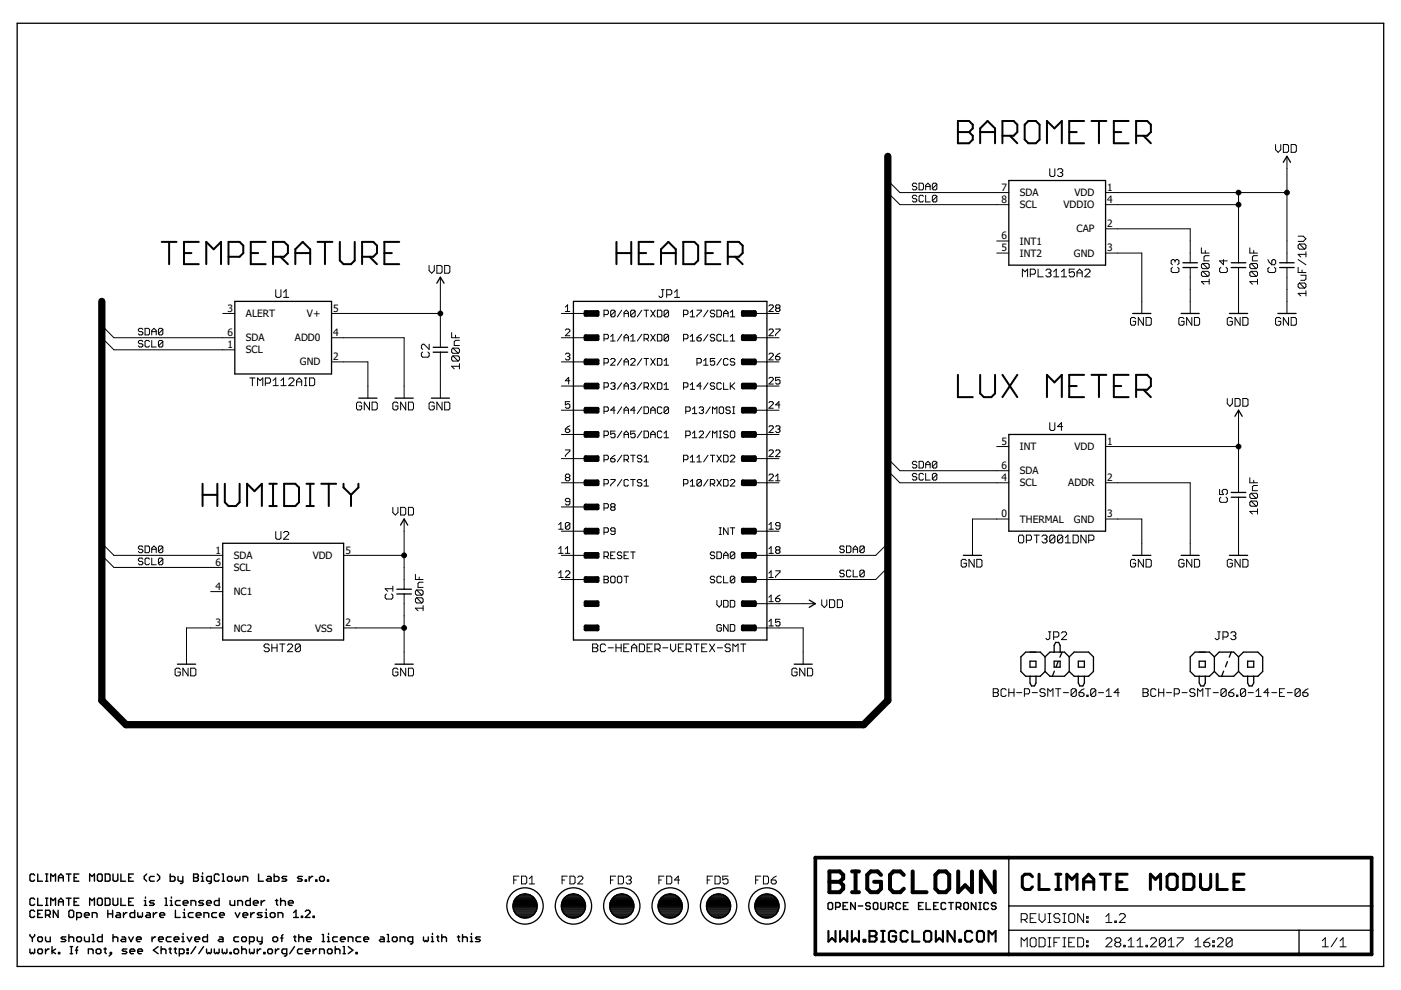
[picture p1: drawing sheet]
<svg xmlns="http://www.w3.org/2000/svg" width="297mm" height="210mm" viewBox="0 0 297 210" stroke-linecap="round" stroke-linejoin="round" font-family="sans-serif">
<defs><g id="words">
<g font-size="2.2">
<text x="212.3" y="40.5">7</text>
<text x="216.2" y="41.6">SDA</text>
<text x="227.8" y="41.6">VDD</text>
<text x="234.8" y="40.5">1</text>
<text x="212.3" y="43">8</text>
<text x="216.2" y="44.2">SCL</text>
<text x="225.5" y="44.2">VDDIO</text>
<text x="234.8" y="43">4</text>
<text x="212.3" y="53.3">5</text>
<text x="212.3" y="50.7">6</text>
<text x="216.2" y="51.9">INT1</text>
<text x="228.3" y="49.3">CAP</text>
<text x="234.8" y="48.2">2</text>
<text x="234.8" y="53.3">3</text>
<text x="216.2" y="54.4">INT2</text>
<text x="227.7" y="54.4">GND</text>
<text x="48.2" y="66.1">3</text>
<text x="48.2" y="71.2">6</text>
<text x="52.1" y="67.2">ALERT</text>
<text x="65.1" y="67.2">V+</text>
<text x="70.7" y="71.2">4</text>
<text x="70.7" y="66.1">5</text>
<text x="48.2" y="73.8">1</text>
<text x="52.1" y="74.9">SCL</text>
<text x="52.1" y="72.4">SDA</text>
<text x="62.5" y="72.4">ADD0</text>
<text x="63.6" y="77.5">GND</text>
<text x="70.7" y="76.4">2</text>
<text x="212.3" y="94.3">5</text>
<text x="216.2" y="95.4">INT</text>
<text x="227.8" y="95.4">VDD</text>
<text x="234.8" y="94.3">1</text>
<text x="212.3" y="99.4">6</text>
<text x="216.2" y="100.6">SDA</text>
<text x="212.3" y="102">4</text>
<text x="216.2" y="103.1">SCL</text>
<text x="226.5" y="103.1">ADDR</text>
<text x="234.8" y="102">2</text>
<text x="212.3" y="109.7">0</text>
<text x="216.2" y="110.8">THERMAL</text>
<text x="227.7" y="110.8">GND</text>
<text x="234.8" y="109.7">3</text>
<text x="45.7" y="117.4">1</text>
<text x="45.7" y="120">6</text>
<text x="49.6" y="118.5">SDA</text>
<text x="66.3" y="118.5">VDD</text>
<text x="73.2" y="117.4">5</text>
<text x="45.7" y="125.1">4</text>
<text x="49.6" y="121.1">SCL</text>
<text x="49.6" y="126.2">NC1</text>
<text x="45.7" y="132.8">3</text>
<text x="49.6" y="133.9">NC2</text>
<text x="66.8" y="133.9">VSS</text>
<text x="73.2" y="132.8">2</text>
</g>
</g></defs>
<g fill="none" stroke="#000" stroke-width=".42">
<path d="M203.1 25.7h2.4l.7 .7v.8l-.7 .8 .7 .8v.8l-.7 .8h-2.4zM203.1 28h2.4M207.8 28h3.2M207.8 30.4v-3.2l1.6-1.5 1.6 1.5v3.2M212.5 28.8h2.4l.8-.8v-1.6l-.8-.7h-2.4v4.7M214.1 28.8l1.6 1.6M218 25.7h1.6l.8 .7v3.2l-.8 .8h-1.6l-.7-.8v-3.2zM222 30.4v-4.7l1.6 1.5 1.5-1.5v4.7M226.7 28h1.6M229.8 25.7h-3.1v4.7h3.1M231.4 25.7h3.2M233 25.7v4.7"/>
<path d="M236.2 28h1.5M239.3 25.7h-3.1v4.7h3.1M240.9 28.8h2.3l.8-.8v-1.6l-.8-.7h-2.3v4.7M242.4 28.8l1.6 1.6M34.3 51.3h3.1M35.9 51.3v4.7M39 53.7h1.6M42.1 51.3h-3.1v4.7h3.1M43.7 56v-4.7l1.6 1.6 1.6-1.6v4.7M48.5 54.4h2.3l.8-.7v-1.6l-.8-.8h-2.3v4.7M53.2 53.7h1.5M56.3 51.3h-3.1v4.7h3.1"/>
<path d="M57.9 54.4h2.3l.8-.7v-1.6l-.8-.8h-2.3v4.7M59.5 54.4l1.5 1.6M62.6 53.7h3.2M62.6 56v-3.1l1.6-1.6 1.6 1.6v3.1M67.3 51.3h3.2M68.9 51.3v4.7M72.1 51.3v3.9l.7 .8h1.6l.8-.8v-3.9M76.8 54.4h2.3l.8-.7v-1.6l-.8-.8h-2.3v4.7M78.4 54.4l1.5 1.6M81.5 53.7h1.6M84.6 51.3h-3.1v4.7h3.1M130.7 51.3v4.7"/>
<path d="M130.7 53.7h3.1M133.8 51.3v4.7M135.4 53.7h1.6M138.6 51.3h-3.2v4.7h3.2M140.1 53.7h3.2M140.1 56v-3.1l1.6-1.6 1.6 1.6v3.1M144.9 51.3h2.3l.8 .8v3.1l-.8 .8h-2.3zM149.6 53.7h1.6M152.7 51.3h-3.1v4.7h3.1M154.3 54.4h2.4l.8-.7v-1.6l-.8-.8h-2.4v4.7M155.9 54.4l1.6 1.6M203.1 79.5v4.7h3.1"/>
<path d="M207.8 79.5v3.9l.8 .8h1.6l.8-.8v-3.9M212.5 79.5l3.2 4.7M215.7 79.5l-3.2 4.7M229.8 79.5h-3.1v4.7h3.1M231.4 79.5h3.2M233 79.5v4.7M239.3 79.5h-3.1v4.7h3.1M222 84.2v-4.7l1.6 1.6 1.5-1.6v4.7M226.7 81.9h1.6M236.2 81.9h1.5M240.9 82.6h2.3l.8-.7v-1.6l-.8-.8h-2.3v4.7M242.4 82.6l1.6 1.6"/>
<path d="M42.9 102.6v4.7M42.9 104.9h3.2M46.1 102.6v4.7M47.7 102.6v3.9l.8 .8h1.5l.8-.8v-3.9M52.4 107.3v-4.7l1.6 1.5 1.5-1.5v4.7M57.1 107.3h1.6M57.1 102.6h1.6M57.9 102.6v4.7M60.2 102.6h2.4l.8 .8v3.1l-.8 .8h-2.4zM65 107.3h1.5M65 102.6h1.5M65.8 102.6v4.7"/>
<path d="M68.1 102.6h3.2M69.7 102.6v4.7M72.8 102.6v.8l1.6 1.5M74.4 104.9v2.4M76 102.6v.8l-1.6 1.5"/>
</g>
<g fill="none" stroke="#000" stroke-width=".3">
<path d="M6.3 198.1v.3l.6 .5M6.9 198.9v.7M7.3 185.6l-.2-.3h-.5l-.3 .3v1l.3 .2h.5l.2-.2M7.3 190.7l-.2-.3h-.5l-.3 .3v1l.3 .3h.5l.2-.3M7.3 193.3l-.2-.3h-.5l-.3 .3v1l.3 .2h.5l.2-.2M7.3 198.1v.3l-.4 .5M8 185.3v1.5h1M8 190.4v1.6h1M8 198.9l.3-.3h.5l.2 .3v.5l-.2 .2h-.5l-.3-.2zM8 193.8h.5M9 193h-1v1.5h1M9.7 185.3h.5"/>
<path d="M9.7 186.8h.5M9.7 190.4h.5M9.7 192h.5M9.7 194h.7l.2-.2v-.5l-.2-.3h-.7v1.5M9.7 198.6v.8l.2 .2h.7v-1M9.9 185.3v1.5M9.9 190.4v1.6M10.2 194l.4 .5M10.8 186.8v-1.5l.5 .5 .5-.5v1.5M10.8 192v-1.6l.5 .5 .5-.5v1.6M12.3 193v1.5l-1-1.5v1.5M12.4 186.8v-1l.5-.5 .5 .5v1"/>
<path d="M12.4 192v-1.1l.5-.5 .5 .5v1.1M12.4 186.1h1M12.4 191.2h1M14 198.6h-.8l-.2 .3 .2 .2h.5l.3 .3-.3 .2h-.7M14.1 185.3h1M14.1 190.4h1M14.6 185.3v1.5M14.6 190.4v1.6M14.6 193.3l.3-.3h.5l.2 .3v1l-.2 .2h-.5l-.3-.2zM14.6 198.1v1.5M14.6 198.9l.3-.3h.5l.2 .3v.7M15.7 186.1h.5"/>
<path d="M15.7 191.2h.5M16.3 194.5h.7l.3-.2v-.5l-.3-.3h-.7v1.5M16.3 198.9l.2-.3h.5l.3 .3v.5l-.3 .2h-.5l-.2-.2zM16.7 185.3h-1v1.5h1M16.7 190.4h-1v1.6h1M17.9 194h1v-.2l-.2-.3h-.5l-.3 .3v.5l.3 .2h.5M17.9 198.6v.8l.3 .2h.7v-1M19 186.8v-1.5l.5 .5 .5-.5v1.5M19 192v-1.6l.5 .5 .5-.5v1.6M19.6 194.5v-1h.7l.3 .3v.7M19.6 199.6h.5M19.6 198.1h.2v1.5"/>
<path d="M20.9 185.3h.5l.3 .3v1l-.3 .2h-.5l-.2-.2v-1zM20.9 190.4h.5l.3 .3v1l-.3 .3h-.5l-.2-.3v-1zM21.7 198.1v1.5h-.8l-.2-.2v-.5l.2-.3h.8M22.3 185.3h.8l.2 .3v1l-.2 .2h-.8zM22.3 190.4h.8l.2 .3v1l-.2 .3h-.8zM22.9 193.8h1M22.9 193v1.5M23.9 193v1.5M24 185.3v1.3l.2 .2h.5l.3-.2v-1.3M24 190.4v1.3l.2 .3h.5l.3-.3v-1.3M24 198.1v1.5M24 198.9l.2-.3h.5l.3 .3v.7"/>
<path d="M24.8 193.5h.5l.2 .3v.7h-.7l-.3-.2 .3-.3h.7M25.6 185.3v1.5h1M25.6 190.4v1.6h1M25.9 198.6h.5l.2 .3v.7h-.7l-.3-.2 .3-.3h.7M26.2 193.5v1M26.9 193.5h-.2l-.5 .5M27.3 186.1h.5M27.3 191.2h.5M27.3 198.6l.5 1 .5-1M28.3 185.3h-1v1.5h1M28.3 190.4h-1v1.6h1M28.6 193v1.5h-.8l-.2-.2v-.5l.2-.3h.8"/>
<path d="M28.9 199.1h1v-.2l-.2-.3h-.5l-.3 .3v.5l.3 .2h.5M29.2 193.5v.8l.3 .2 .2-.2 .3 .2 .2-.2v-.8M30.6 192h.5M30.6 190.9h.2v1.1M30.8 190.2v.2M31.1 185.3l-.5 .5v.5l.5 .5M31.1 193.5h.5l.3 .3v.7h-.8l-.2-.2 .2-.3h.8M32.2 198.6v1M32.5 193.5v1M32.7 185.8h-.8l-.2 .3v.5l.2 .2h.8M32.7 190.9h-.8l-.2 .3 .2 .3h.5l.3 .2-.3 .3h-.7M33 198.6h-.3l-.5 .5"/>
<path d="M33.3 193.5h-.3l-.5 .5M33.3 185.3l.5 .5v.5l-.5 .5M33.6 199.1h1v-.2l-.2-.3h-.5l-.3 .3v.5l.3 .2h.5M33.9 194h1v-.2l-.3-.3h-.5l-.2 .3v.5l.2 .2h.5M35 190.4h.2v1.6M35 192h.5M36.1 185.3v1.5h.8l.2-.2v-.5l-.2-.3h-.8M36.1 192h.5M36.1 190.9h.2v1.1M36.3 198.6h-.8l-.2 .3v.5l.2 .2h.8M36.3 190.2v.2M36.9 199.1h1v-.2l-.2-.3h-.5l-.3 .3v.5l.3 .2h.5"/>
<path d="M37.2 193v1.5h1M37.7 185.8v.8l.3 .2h.8M38.2 190.9h-.8l-.2 .3v.5l.2 .3h.8M38.6 199.6h.5M38.6 198.6h.2v1M38.8 185.8v1.3l-.3 .2h-.3M38.8 197.9v.2M38.8 191.5h1.1v-.3l-.3-.3h-.5l-.3 .3v.5l.3 .3h.5M38.8 194.5h.5M38.8 193.5h.3v1M39.1 192.8v.2M39.7 198.6l.5 1 .5-1"/>
<path d="M40.5 192v-1.1h.8l.2 .3v.8M41 193.5h-.8l-.3 .3v.5l.3 .2h.8M41 185.3h.8l.3 .3v.2l-.3 .3 .3 .2v.3l-.3 .2h-.8zM41 186.1h.8M41.3 199.1h1v-.2l-.2-.3h-.5l-.3 .3v.5l.3 .2h.5M41.6 194h1v-.2l-.2-.3h-.6l-.2 .3v.5l.2 .2h.6M42.7 186.8h.5M42.7 185.8h.2v1M42.9 185.1v.2M43.2 190.9h-.8l-.3 .3 .3 .3h.5l.3 .2-.3 .3h-.8M43.2 194.5v-1h.8l.3 .3v.7M43.8 191.5h1v-.3l-.2-.3h-.6l-.2 .3v.5l.2 .3h.6"/>
<path d="M44 198.1v1.5h-.8l-.2-.2v-.5l.2-.3h.8M44.8 186.8h-.8l-.2-.2v-.5l.2-.3h.8v1.3l-.2 .2h-.3M45.9 193.5h-.8l-.2 .3v.5l.2 .2h.8M46.5 185.6l-.3-.3h-.5l-.3 .3v1l.3 .2h.5l.3-.2M46.5 190.4v1.6h-.8l-.3-.3v-.5l.3-.3h.8M46.5 198.6h.5l.3 .3v.7h-.8l-.2-.2 .2-.3h.8M46.5 194h1.1v-.2l-.3-.3h-.5l-.3 .3v.5l.3 .2h.5M47.1 185.3h.2v1.5M47.1 186.8h.5M48.5 185.8h.5l.2 .3v.5l-.2 .2h-.5l-.3-.2v-.5zM48.8 190.9v.8l.2 .3h.8v-1.1M49.9 185.8v.8l.2 .2 .3-.2 .2 .2 .3-.2v-.8"/>
<path d="M49.9 193.5l.5 1 .5-1M50.4 192v-1.1h.8l.2 .3v.8M50.6 198.6h-.8l-.2 .3v.5l.2 .2h.8M51.2 198.9l.3-.3h.5l.2 .3v.5l-.2 .2h-.5l-.3-.2zM51.5 186.8v-1h.8l.2 .3v.7M51.5 194h1v-.2l-.2-.3h-.5l-.3 .3v.5l.3 .2h.5M52.9 199.6h.8l.2-.2v-.5l-.2-.3h-.8v1.6M53.1 190.4v1.6h-.8l-.2-.3v-.5l.2-.3h.8M53.2 193.5v1M53.7 191.5h1v-.3l-.2-.3h-.5l-.3 .3v.5l.3 .3h.5M53.9 193.5h-.2l-.5 .5M54.5 198.6v.8l.3 .2h.8"/>
<path d="M54.8 185.3v1.5h1M55.4 190.9v1.1M55.6 193.5h-.8l-.3 .3 .3 .2h.5l.3 .3-.3 .2h-.8M55.6 198.6v1.3l-.3 .3h-.2M56.1 190.9h-.2l-.5 .6M56.2 194.5h.5M56.2 193.5h.3v1M56.5 192.8v.2M56.7 185.8h.5l.3 .3v.7h-.8l-.2-.2 .2-.3h.8M57.3 193.8l.3-.3h.5l.2 .3v.5l-.2 .2h-.5l-.3-.2zM57.8 198.9l.3-.3h.5l.3 .3v.5l-.3 .2h-.5l-.3-.2zM58.1 185.3v1.5h.8l.2-.2v-.5l-.2-.3h-.8"/>
<path d="M58.4 190.9h.5M58.7 190.7v1l.2 .3M58.9 194.5v-1h.8l.3 .3v.7M59.5 191.2l.3-.3h.5l.2 .3v.8M59.5 190.4v1.6M59.5 198.9h.5M60 198.1l-.2 .3v1.2M60.8 185.8h-.8l-.2 .3 .2 .2h.5l.3 .3-.3 .2h-.7M61.2 191.5h1v-.3l-.3-.3h-.5l-.2 .3v.5l.2 .3h.5M62.3 194.5h1M62.3 193.5l.5-.5v1.5M62.3 198.6h.5"/>
<path d="M62.5 198.4v1l.3 .2M63.4 198.9l.2-.3h.5l.3 .3v.7M63.4 198.1v1.5M63.9 194.3h.3v.2h-.3zM64.1 185.8h-.8l-.2 .3 .2 .2h.5l.3 .3-.3 .2h-.7M64.7 186.6h.3v.2h-.3zM64.7 193.3l.3-.3h.5l.2 .3v.2l-1 1h1M65 199.1h1v-.2l-.2-.3h-.5l-.3 .3v.5l.3 .2h.5M65.6 185.8v1M66.3 185.8h-.2l-.5 .5M66.4 194.3h.2v.2h-.2zM66.9 186.6h.3v.2h-.3z"/>
<path d="M67.8 186.1l.2-.3h.5l.3 .3v.5l-.3 .2h-.5l-.2-.2zM68.3 199.6h.5M68.3 198.1h.3v1.5M69.4 186.6h.3v.2h-.3zM69.4 198.6h.3v1M69.4 199.6h.5M69.7 197.9v.2M71.5 198.6h-.7l-.3 .3v.5l.3 .2h.7M72.2 199.1h1v-.2l-.3-.3h-.5l-.2 .3v.5l.2 .2h.5M73.8 199.6v-1h.8l.2 .3v.7M76.5 198.6h-.8l-.2 .3v.5l.2 .2h.8M77.1 199.1h1v-.2l-.2-.3h-.5l-.3 .3v.5l.3 .2h.5"/>
<path d="M80.7 198.6h.5l.2 .3v.7h-.7l-.3-.2 .3-.3h.7M82.1 199.6h.5M82.1 198.1h.2v1.5M83.2 198.9l.2-.3h.5l.3 .3v.5l-.3 .2h-.5l-.2-.2zM84.8 199.6v-1h.8l.3 .3v.7M87.5 199.6h-.8l-.2-.2v-.5l.2-.3h.8v1.3l-.3 .3h-.2M89.8 198.6v.8l.2 .2 .3-.2 .3 .2 .2-.2v-.8M91.5 199.6h.4M91.5 198.6h.2v1M91.7 197.9v.2M92.6 198.6h.4M92.8 198.4v1l.2 .2"/>
<path d="M93.7 198.9l.2-.3h.5l.3 .3v.7M93.7 198.1v1.5M97 198.6h.5M97.2 198.4v1l.3 .2M98.1 198.9l.2-.3h.5l.3 .3v.7M98.1 198.1v1.5M99.7 199.6h.5M99.7 198.6h.3v1M100 197.9v.2M101.8 198.6h-.7l-.3 .3 .3 .2h.5l.2 .3-.2 .2h-.8M175.8 191.4h.5l.2 .2v1l-.2 .2h-.5l-.2-.2v-1zM177.2 192.3h.7l.2-.2v-.5l-.2-.2h-.7v1.4"/>
<path d="M178.8 192.1h.4M179.7 191.4h-.9v1.4h.9M181.3 191.4v1.4l-.9-1.4v1.4M182 192.1h.9M184.5 191.6l-.2-.2h-.5l-.2 .2v.3l.2 .2h.5l.2 .2v.3l-.2 .2h-.5l-.2-.2M185.4 191.4h.5l.2 .2v1l-.2 .2h-.5l-.2-.2v-1zM186.8 191.4v1.2l.2 .2h.5l.2-.2v-1.2M188.4 192.3h.7l.2-.2v-.5l-.2-.2h-.7v1.4M188.8 192.3l.5 .5M190.9 191.6l-.2-.2h-.5l-.3 .2v1l.3 .2h.5l.2-.2M191.6 192.1h.4M192.5 191.4h-.9v1.4h.9"/>
<path d="M194.8 192.1h.4M195.7 191.4h-.9v1.4h.9M196.3 191.4v1.4h1M198 192.1h.4M198.9 191.4h-.9v1.4h.9M200.5 191.6l-.2-.2h-.5l-.3 .2v1l.3 .2h.5l.2-.2M201.1 191.4h1M201.6 191.4v1.4M202.8 192.3h.7l.2-.2v-.5l-.2-.2h-.7v1.4M203.2 192.3l.5 .5M204.6 191.4h.5l.2 .2v1l-.2 .2h-.5l-.3-.2v-1zM206.9 191.4v1.4l-.9-1.4v1.4"/>
<path d="M207.5 191.4h.5M207.5 192.8h.5M207.8 191.4v1.4M209.6 191.6l-.3-.2h-.4l-.3 .2v1l.3 .2h.4l.3-.2M211.2 191.6l-.3-.2h-.5l-.2 .5 .2 .2h.5l.3 .2v.3l-.3 .2h-.5l-.2-.2M6.3 201.2v.8l.3 .2 .3-.2 .2 .2 .2-.2v-.8M8.3 201.2h.5l.2 .3v.5l-.2 .2h-.5l-.3-.2v-.5zM9.7 201.2v1M10.4 201.2h-.2l-.5 .5M11 200.7v1.5M11.8 201.2l-.8 .5 .8 .5M12.4 202h.3v.2h-.3z"/>
<path d="M14.9 202.2h.5M14.9 200.7h.5M15.1 200.7v1.5M16 201.5h.5M16.5 200.7l-.3 .3v1.2M18.7 202.2v-1h.8l.2 .3v.7M20.4 201.5l.2-.3h.5l.3 .3v.5l-.3 .2h-.5l-.2-.2zM22 201.2h.5M22.3 201v1l.2 .2M23.4 202h.2v.2h-.2zM23.6 202.2l-.5 .5M26.9 201.2h-.8l-.2 .3 .2 .2h.5l.3 .3-.3 .2h-.7"/>
<path d="M27.6 201.7h1v-.2l-.3-.3h-.5l-.2 .3v.5l.2 .2h.5M29.2 201.7h1v-.2l-.2-.3h-.5l-.3 .3v.5l.3 .2h.5M33.5 200.7l-1 .8 1 .7M34.2 201.5l.2-.3h.5l.3 .3v.7M34.2 200.7v1.5M35.8 201.2h.5M36.1 201v1l.2 .2M36.9 201.2h.5M37.2 201v1l.2 .2M38 202.2h.8l.2-.2v-.5l-.2-.3h-.8v1.5M39.7 202h.2v.2h-.2zM39.7 201.2h.2v.3h-.2z"/>
<path d="M41.5 200.7l-1 1.5M43.2 200.7l-1.1 1.5M43.8 201.2v.8l.2 .2 .3-.2 .3 .2 .2-.2v-.8M45.4 201.2v.8l.3 .2 .3-.2 .2 .2 .3-.2v-.8M47.1 201.2v.8l.2 .2 .3-.2 .3 .2 .2-.2v-.8M48.8 202h.2v.2h-.2zM49.6 201.5l.2-.3h.5l.3 .3v.5l-.3 .2h-.5l-.2-.2zM51.2 201.5l.3-.3h.5l.2 .3v.7M51.2 200.7v1.5M52.9 201.2v.8l.2 .2 .3-.2 .3 .2 .2-.2v-.8M54.5 201.2v1M55.3 201.2h-.2l-.6 .5"/>
<path d="M55.9 202h.3v.2h-.3zM56.7 201.5l.3-.3h.5l.3 .3v.5l-.3 .2h-.5l-.3-.2zM58.4 201.2v1M59.2 201.2h-.3l-.5 .5M60.8 202.2h-.8l-.2-.2v-.5l.2-.3h.8v1.3l-.3 .2h-.2M62.4 200.7l-1 1.5M64.1 201.2h-.8l-.2 .3v.5l.2 .2h.8M64.7 201.7h1v-.2l-.2-.3h-.5l-.3 .3v.5l.3 .2h.5M66.4 201.2v1M67.1 201.2h-.2l-.5 .5M67.8 202.2v-1h.7l.3 .3v.7M69.7 201.2h.5l.2 .3v.5l-.2 .2h-.5l-.3-.2v-.5z"/>
<path d="M71.1 201.5l.2-.3h.5l.3 .3v.7M71.1 200.7v1.5M72.7 202.2h.5M72.7 200.7h.3v1.5M73.8 200.7l1 .8-1 .7M75.5 202h.2v.2h-.2z"/>
</g>
<g fill="none" stroke="#000" stroke-width=".21">
<path d="M188.2 38.3l2.6 2.5h23.1M194.4 39.1l-.3-.3h-.4l-.3 .3 .3 .4h.4l.3 .3-.3 .5h-.4l-.3-.3M194.9 38.8h.7l.2 .3v.9l-.2 .3h-.7zM196.3 39.5h.9M198.6 39.1l-.9 .9M198.6 39.1v.9l-.2 .3h-.5l-.2-.3M198.6 39.1l-.2-.3h-.5l-.2 .3v.9M222.6 35.8v1.3l.2 .3h.6l.2-.3v-1.3M224.2 36l.3-.2h.5l.3 .2v.3l-.3 .3M224.8 36.6h.2M225 36.6l.3 .3v.2l-.3 .3h-.5l-.3-.3M270.4 30.6v1.1l.6 .6 .5-.6v-1.1"/>
<path d="M272.1 30.6h.8l.3 .3v1.1l-.3 .3h-.8zM272.9 33.1v22.6M273.7 30.6h.9l.2 .3v1.1l-.2 .3h-.9zM91 56.3v1.1l.5 .5 .6-.5v-1.1M92.6 56.3h.9l.2 .3v1.1l-.2 .2h-.9zM93.4 58.8v14.8M94.3 56.3h.8l.3 .3v1.1l-.3 .2h-.8zM188.2 40.8l2.6 2.6h23.1M194.4 41.6l-.3-.2h-.4l-.3 .2 .3 .5h.4l.3 .3-.3 .4h-.4l-.3-.2M195.8 41.6l-.2-.2h-.5l-.2 .2v1l.2 .2h.5l.2-.2M196.3 40.3v-1l.4-.5 .5 .5v1M196.3 41.4v1.4h.9"/>
<path d="M198.6 41.6l-.2-.2h-.5l-.2 .2v1M198.6 41.6v1l-.2 .2h-.5l-.2-.2M198.6 41.6l-.9 1M211.3 53.7h2.6M211.3 51.1h2.6M216.8 58.7v-1.6l.5 .5 .6-.5v1.6M218.4 58.1h.8l.3-.2v-.6l-.3-.2h-.8v1.6M220.1 57.1v1.6h1.1M221.7 57.3l.3-.2h.6l.2 .2v.3l-.2 .3M222.3 57.9h.3M222.6 57.9l.2 .2v.3l-.2 .3h-.6l-.3-.3M223.4 58.7h1.1"/>
<path d="M223.4 57.6l.5-.5v1.6M225 58.7h1.1M225 57.6l.6-.5v1.6M227.8 57.1h-1.1v.8l.5-.3h.3l.3 .3v.5l-.3 .3h-.5l-.3-.3M228.3 57.9h1.1M228.3 58.7v-1.1l.6-.5 .5 .5v1.1M230 57.3l.3-.2h.5l.3 .2v.3l-1.1 1.1h1.1M234.4 53.7h7.7v12.8M234.4 48.5h17.9v7.2M234.4 40.8h38.5M234.4 43.4h28.2M248.6 56.7l-.3 .3v.5l.3 .3h1.1l.3-.3v-.5l-.3-.3"/>
<path d="M249.1 55.3l-.2-.3h-.3l-.3 .3v.6l.3 .2M249.1 55.3l.3-.3h.3l.3 .3v.6l-.3 .2M249.1 55.3v.3M252.3 56.7v9.8M254.7 52.6v1.1h1.7M255 55.9h1.1l.3 .2v.6l-.3 .3M255 57.5h1.1l.3 .3v.5l-.3 .3M255 57.5l-.3 .3v.5l.3 .3h1.1M255 55.9l-.3 .2v.6l.3 .3h1.1M255 57.5l1.1 1.1M255 55.9l1.1 1.1M255.5 53.1v.6"/>
<path d="M256.4 54.2h-.9l-.2 .3v.8h1.1M256.4 59.7h-1.7l.6 .6M256.4 59.2v1.1M258.8 56.7l-.2 .3v.5l.2 .3h1.1l.3-.3v-.5l-.3-.3M259.4 55v1.1l-.8-.8h1.6M262.6 40.8v14.9M262.6 56.7v9.8M265 52.6v1.1h1.6M265.3 57.5l-.3 .3v.5l.3 .3h1M265.3 57.5h1l.3 .3v.5l-.3 .3M265.3 55.9l-.3 .2v.6l.3 .3h1M265.3 55.9h1l.3 .2v.6l-.3 .3"/>
<path d="M265.3 57.5l1 1.1M265.3 55.9l1 1.1M265.8 53.1v.6M266.6 59.7h-1.6l.5 .6M266.6 54.2h-.8l-.3 .3v.8h1.1M266.6 59.2v1.1M268.8 55l.3 .6 .5 .5M269.1 56.7l-.3 .3v.5l.3 .3h1.1l.3-.3v-.5l-.3-.3M269.6 55.3l.3-.3h.3l.3 .3v.6l-.3 .2h-.6zM272.9 56.7v9.8M275.2 56.7v1.1h1.7M275.2 55l1.7 1.1"/>
<path d="M275.2 50.1h1.1l.6 .5-.6 .6h-1.1M275.5 51.7h1.1l.3 .3v.6l-.3 .2M275.5 51.7l-.3 .3v.6l.3 .2h1.1M275.5 51.7l1.1 1.1M275.8 58.4h1.1v.8l-.3 .2h-.8M276.1 57.2v.6M276.9 53.4v1.1M276.9 53.9h-1.7l.6 .6M21.6 69l2.6 2.6h25.6M21.6 71.6l2.6 2.6h25.6M30.3 72.4l-.2-.2h-.5l-.3 .4 .3 .3h.5l.2 .4-.2 .3h-.5l-.3-.3M30.3 69.8l-.2-.2h-.5l-.3 .5 .3 .2h.5l.2 .5-.2 .2h-.5l-.3-.2"/>
<path d="M30.8 69.6h.7l.2 .2v1l-.2 .2h-.7zM31.7 72.4l-.2-.2h-.5l-.2 .2v.9l.2 .3h.5l.2-.3M32.2 71v-.9l.4-.5 .5 .5v.9M32.2 72.2v1.4h.9M32.2 70.3h.9M34.5 69.8l-.2-.2h-.5l-.2 .2v1M34.5 72.4l-.2-.2h-.5l-.2 .2v.9M34.5 69.8v1l-.2 .2h-.5l-.2-.2M34.5 72.4v.9l-.2 .3h-.5l-.2-.3M34.5 69.8l-.9 1M34.5 72.4l-.9 .9M47.2 66.5h2.6"/>
<path d="M58.5 61.4v1.4l.2 .3h.6l.3-.3v-1.4M60.1 63.1h1.1M60.1 62l.6-.6v1.7M70.3 71.6h15.4v12.8M70.3 66.5h23.1M70.3 76.7h7.7v7.7M89.6 74.6l-.3 .3v.6l.3 .2h1.1l.3-.2v-.6l-.3-.3M91 73v1.1l-1.1-1.1h-.3l-.3 .3v.5l.3 .3M93.4 74.7v9.7M95.8 70.5v1.1h1.6M96 73.8h1.1l.3 .3v.5l-.3 .3M96 75.5h1.1l.3 .2v.6l-.3 .3"/>
<path d="M96 75.5l-.2 .2v.6l.2 .3h1.1M96 73.8l-.2 .3v.5l.2 .3h1.1M96 75.5l1.1 1.1M96 73.8l1.1 1.1M96.6 71.1v.5M97.4 77.7h-1.6l.5 .5M97.4 77.1v1.1M97.4 72.2h-.8l-.3 .2v.9h1.1M119 71.6h5.1M119 66.5h5.1M119 76.7h5.1M119.9 75.1l.2-.2h.5l.2 .2v.3l-.2 .2"/>
<path d="M119.9 65.1l.4-.5v1.4M119.9 66h.9M119.9 70l.2-.2h.5l.2 .2v.2l-.9 1h.9M120.3 75.6h.3M120.6 75.6l.2 .2v.3l-.2 .2h-.5l-.2-.2M128.1 66.7h.7l.2-.2v-.5l-.2-.2h-.7v1.4M128.1 71.8h.7l.2-.2v-.5l-.2-.2h-.7v1.4M128.1 77h.7l.2-.3v-.4l-.2-.3h-.7v1.4M129.5 76.3l.2-.3h.5l.2 .3v.2l-.9 .9h.9M129.5 71.4l.4-.5v1.4M129.5 72.3h.9M130.4 66l-.2-.2h-.5l-.2 .2v.9"/>
<path d="M130.4 66v.9l-.2 .3h-.5l-.2-.3M130.4 66l-.9 .9M131.8 65.8l-.9 1.4M131.8 70.9l-.9 1.4M131.8 76l-.9 1.4M132.3 71.6h.9M132.3 67.2v-1l.5-.4 .4 .4v1M132.3 72.3v-.9l.5-.5 .4 .5v.9M132.3 77.4v-.9l.5-.5 .4 .5v.9M132.3 66.5h.9M132.3 76.7h.9M133.7 76.3l.3-.3h.4l.3 .3v.2l-1 .9h1"/>
<path d="M133.7 72.3h1M133.7 71.4l.5-.5v1.4M134.7 66l-.3-.2h-.4l-.3 .2v.9M134.7 66v.9l-.3 .3h-.4l-.3-.3M134.7 66l-1 .9M136.1 65.8l-1 1.4M136.1 70.9l-1 1.4M136.1 76l-1 1.4M136.5 65.8h1M136.5 71.8h.8l.2-.2v-.5l-.2-.2h-.8v1.4M136.5 76h1M137 65.8v1.4"/>
<path d="M137 76v1.4M137 71.8l.5 .5M138 65.8l.9 1.4M138 70.9l.9 1.4M138 76l.9 1.4M138.9 65.8l-.9 1.4M138.9 70.9l-.9 1.4M138.9 76l-.9 1.4M139.4 65.8h.7l.2 .2v.9l-.2 .3h-.7zM139.4 70.9h.7l.2 .2v1l-.2 .2h-.7zM139.4 76h.7l.2 .3v.9l-.2 .2h-.7zM140.2 61.4h.6"/>
<path d="M140.5 61.4v1.4l-.3 .3h-.2l-.3-.3M140.8 77.4h1M140.8 76.5l.5-.5v1.4M141.4 62.5h.8l.2-.3v-.5l-.2-.3h-.8v1.7M141.8 66l-.3-.2h-.5l-.2 .2v.9M141.8 66v.9l-.3 .3h-.5l-.2-.3M141.8 71.1l-.3-.2h-.5l-.2 .2v1M141.8 71.1v1l-.3 .2h-.5l-.2-.2M141.8 66l-1 .9M141.8 71.1l-1 1M143 63.1h1.1M143 62l.6-.6v1.7"/>
<path d="M144.9 66.7h.7l.3-.2v-.5l-.3-.2h-.7v1.4M144.9 71.8h.7l.3-.2v-.5l-.3-.2h-.7v1.4M146.3 67.2h1M146.3 72.3h1M146.3 66.2l.5-.4v1.4M146.3 71.4l.5-.5v1.4M147.8 71.6h.7l.2 .5-.2 .2h-.5l-.2-.2zM147.8 65.8h.9v.2l-.9 .9v.3M147.8 77h.7l.2-.3v-.4l-.2-.3h-.7v1.4M148.7 70.9l-.9 .7M149.2 77.4h.9M149.2 76.5l.4-.5v1.4"/>
<path d="M150.1 65.8l-.9 1.4M150.1 70.9l-.9 1.4M151.5 71.1l-.2-.2h-.5l-.2 .2 .2 .5h.5l.2 .2-.2 .5h-.5l-.2-.2M151.5 66l-.2-.2h-.5l-.2 .2 .2 .5h.5l.2 .2-.2 .5h-.5l-.2-.3M151.5 76h-.9v.7l.5-.2 .4 .2v.5l-.2 .2h-.5l-.2-.2M152 65.8h.7l.3 .2v.9l-.3 .3h-.7zM153 71.1l-.3-.2h-.4l-.3 .2v1l.3 .2h.4l.3-.2M153 76l-1 1.4M153.4 66.5h1M153.4 70.9v1.4h1M153.4 67.2v-1l.5-.4 .5 .4v1M154.4 76.3l-.3-.3h-.4l-.3 .3v.9l.3 .2h.4l.3-.2"/>
<path d="M154.8 67.2h1M154.8 72.3h1M154.8 66.2l.5-.4v1.4M154.8 71.4l.5-.5v1.4M155.8 76.3l-.2-.3h-.5l-.3 .5 .3 .2h.5l.2 .5-.2 .2h-.5l-.3-.2M160 71.6h5.2M160 66.5h5.2M160 76.7h5.2M163 75.1l.3-.2h.4l.3 .2v.3l-1 .9h1M163 64.9l.3-.3h.4l.3 .3v.2l-1 .9h1M163 70l.3-.2h.4l.3 .2v.2l-1 1h1M164.4 69.8h1v.2l-1 .9v.3"/>
<path d="M164.4 75.6h.7l.3 .5-.3 .2h-.4l-.3-.2zM164.7 65.3l-.3-.2 .3-.5h.4l.3 .3-.3 .4M164.7 65.3l-.3 .3 .3 .4h.4l.3-.2-.3-.5M164.7 65.3h.4M165.4 74.9l-1 .7M240.8 67.6l-.3-.3h-.5l-.3 .3v1.1l.3 .3h.5l.3-.3v-.6h-.6M242.4 67.3v1.7l-1.1-1.7v1.7M243 67.3h.8l.3 .3v1.1l-.3 .3h-.8zM251 67.6l-.2-.3h-.6l-.3 .3v1.1l.3 .3h.6l.2-.3v-.6h-.5M252.7 67.3v1.7l-1.1-1.7v1.7M253.2 67.3h.9l.2 .3v1.1l-.2 .3h-.9zM261.3 67.6l-.3-.3h-.5l-.3 .3v1.1l.3 .3h.5l.3-.3v-.6h-.5"/>
<path d="M262.9 67.3v1.7l-1-1.7v1.7M263.5 67.3h.8l.3 .3v1.1l-.3 .3h-.8zM271.5 67.6l-.2-.3h-.6l-.3 .3v1.1l.3 .3h.6l.2-.3v-.6h-.5M273.2 67.3v1.7l-1.1-1.7v1.7M273.7 67.3h.9l.2 .3v1.1l-.2 .3h-.9zM275.5 60h1.1l.3 .3v.5l-.3 .3M275.5 60l-.3 .3v.5l.3 .3h1.1M275.5 60l1.1 1.1M276.9 62.2h-1.7l.6 .5M276.9 61.7v1M53 80.1h1.1M53.5 80.1v1.7"/>
<path d="M54.6 81.8v-1.7l.6 .6 .5-.6v1.7M56.3 81.2h.8l.3-.2v-.6l-.3-.3h-.8v1.7M57.9 80.7l.6-.6v1.7M57.9 81.8h1.1M59.6 81.8h1.1M59.6 80.7l.5-.6v1.7M61.2 80.4l.3-.3h.5l.3 .3v.3l-1.1 1.1h1.1M62.9 81.8v-1.1l.5-.6 .6 .6v1.1M62.9 81h1.1M64.5 80.1h.6M64.5 81.8h.6M64.8 80.1v1.7"/>
<path d="M65.6 80.1h.8l.3 .3v1.1l-.3 .3h-.8zM76.7 85.5l-.3-.2h-.5l-.3 .2v1.1l.3 .3h.5l.3-.3v-.5h-.6M78.3 85.3v1.6l-1.1-1.6v1.6M78.9 85.3h.8l.3 .2v1.1l-.3 .3h-.8zM84.4 85.5l-.3-.2h-.5l-.3 .2v1.1l.3 .3h.5l.3-.3v-.5h-.6M86 85.3v1.6l-1.1-1.6v1.6M86.6 85.3h.8l.3 .2v1.1l-.3 .3h-.8zM92.1 85.5l-.3-.2h-.6l-.2 .2v1.1l.2 .3h.6l.3-.3v-.5h-.6M93.7 85.3v1.6l-1.1-1.6v1.6M94.3 85.3h.8l.3 .2v1.1l-.3 .3h-.8zM119 81.9h5.1M119 87h5.1"/>
<path d="M119 92.1h5.1M119 97.2h5.1M119.9 95.4h.9v.2l-.9 1v.2M119.9 91h.7l.2 .2v.2l-.2 .3h-.5l-.2-.3zM120.8 90.3l-.9 .7M120.8 85.2h-.9v.7l.4-.3 .5 .3v.4l-.2 .3h-.5l-.2-.3M120.8 80.7h-.9l.7-.7v1.4M128.1 82.1h.7l.2-.2v-.5l-.2-.2h-.7v1.3M128.1 87.2h.7l.2-.2v-.5l-.2-.2h-.7v1.4M128.1 92.4h.7l.2-.3v-.5l-.2-.2h-.7v1.4M128.1 97.5h.7l.2-.3v-.4l-.2-.3h-.7v1.4M129.5 97.2h.7l.2 .5-.2 .2h-.5l-.2-.2z"/>
<path d="M129.5 81.4l.2-.2h.5l.2 .2-.2 .5M129.9 81.9h.3M130.2 81.9l.2 .2-.2 .4h-.5l-.2-.2M130.4 91.4h-.9v.7l.4-.2h.3l.2 .2v.5l-.2 .2h-.5l-.2-.2M130.4 87h-.9l.7-.7v1.4M130.4 96.5l-.9 .7M131.8 81.2l-.9 1.3M131.8 86.3l-.9 1.4M131.8 91.4l-.9 1.4M131.8 96.5l-.9 1.4M132.3 82.5v-.9l.5-.4 .4 .4v.9M132.3 87.7v-1l.5-.4 .4 .4v1"/>
<path d="M132.3 92.8v-.9l.5-.5 .4 .5v.9M132.3 97.5h.7l.2-.3v-.4l-.2-.3h-.7v1.4M132.3 81.9h.9M132.3 87h.9M132.3 92.1h.9M132.8 97.5l.4 .4M133.7 81.4l.3-.2h.4l.3 .2-.3 .5M133.7 96.5h1M134.2 96.5v1.4M134.2 81.9h.2M134.4 81.9l.3 .2-.3 .4h-.4l-.3-.2M134.7 91.4h-1v.7l.5-.2h.2l.3 .2v.5l-.3 .2h-.4l-.3-.2"/>
<path d="M134.7 87h-1l.7-.7v1.4M136.1 81.2l-1 1.3M136.1 86.3l-1 1.4M136.1 91.4l-1 1.4M136.1 96.8l-.3-.3h-.4l-.3 .3v.2l.3 .2h.4l.3 .5-.3 .2h-.4l-.3-.2M136.5 97l.5-.5v1.4M136.5 82.1h.8l.2-.2v-.5l-.2-.2h-.8v1.3M136.5 86.3h.8l.2 .2v.9l-.2 .3h-.8zM136.5 91.4h.8l.2 .2v1l-.2 .2h-.8zM136.5 97.9h1M137 82.1l.5 .4M138 81.2l.9 1.3"/>
<path d="M138 87h.9M138 87.7v-1l.4-.4 .5 .4v1M138 92.8v-.9l.4-.5 .5 .5v.9M138 92.1h.9M138.9 81.2l-.9 1.3M139.4 81.2h.7l.2 .2v.9l-.2 .2h-.7zM140.3 86.5l-.2-.2h-.5l-.2 .2v.9l.2 .3h.5l.2-.3M140.3 91.6l-.2-.2h-.5l-.2 .2v1l.2 .2h.5l.2-.2M140.8 81.6l.5-.4v1.3M140.8 91.9l.5-.5v1.4M140.8 82.5h1M140.8 92.8h1"/>
<path d="M141.8 86.5l-.3-.2h-.5l-.2 .2v.9M141.8 86.5v.9l-.3 .3h-.5l-.2-.3M141.8 86.5l-1 .9M144.9 82.1h.7l.3-.2v-.5l-.3-.2h-.7v1.3M144.9 97.5h.7l.3-.3v-.4l-.3-.3h-.7v1.4M145.4 87.2h.7l.2-.2v-.5l-.2-.2h-.7v1.4M145.4 92.4h.7l.2-.3v-.5l-.2-.2h-.7v1.4M146.3 82.5h1M146.3 97.9h1M146.3 81.6l.5-.4v1.3M146.3 97l.5-.5v1.4M146.8 87.7h1"/>
<path d="M146.8 92.8h1M146.8 86.7l.5-.4v1.4M146.8 91.9l.5-.5v1.4M147.8 97.9h.9M147.8 97l.4-.5v1.4M148.2 86.5l.3-.2h.4l.3 .2-.3 .5M148.2 91.6l.3-.2h.4l.3 .2v.3l-1 .9h1M148.7 81.9h-.9l.7-.7v1.3M148.7 87h.2M148.9 87l.3 .2-.3 .5h-.4l-.3-.3M150.1 81.2l-.9 1.3M150.1 96.5l-.9 1.4"/>
<path d="M150.6 86.3l-1 1.4M150.6 91.4l-1 1.4M150.6 96.5h.9M151.1 87.7v-1.4l.4 .4 .5-.4v1.4M151.1 92.8v-1.4l.4 .5 .5-.5v1.4M151.1 96.5v1.4M151.5 81.4l-.2-.2h-.5l-.2 .2 .2 .5h.5l.2 .2-.2 .4h-.5l-.2-.2M152 96.5l1 1.4M152.5 86.5l.2-.2h.5l.2 .2v.9l-.2 .3h-.5l-.2-.3zM152.5 91.4h.5M152.5 92.8h.5M152.7 91.4v1.4"/>
<path d="M153 81.4l-.3-.2h-.4l-.3 .2v.9l.3 .2h.4l.3-.2M153 96.5l-1 1.4M153.4 81.2v1.3h1M153.4 96.5h.7l.3 .3v.9l-.3 .2h-.7zM154.4 91.6l-.3-.2h-.4l-.3 .2v.3l.3 .2h.4l.3 .3-.3 .4h-.4l-.3-.2M154.8 81.2v1.3M154.8 86.5l-.2-.2h-.5l-.2 .2 .2 .5h.5l.2 .2-.2 .5h-.5l-.2-.3M154.8 96.8l.3-.3h.5l.2 .3v.2l-1 .9h1M155.1 91.4h.5l.2 .2v1l-.2 .2h-.5l-.3-.2v-1zM155.1 81.9l.7 .6M155.3 86.3h.5M155.3 87.7h.5"/>
<path d="M155.6 86.3v1.4M155.8 81.2l-1 .9M160 81.9h5.2M160 87h5.2M160 92.1h5.2M160 97.2h5.2M163 80.2l.3-.2h.4l.3 .2v.3l-1 .9h1M163 90.5l.3-.2h.4l.3 .2v.2l-1 1h1M163 95.6l.3-.2h.4l.3 .2v.3l-1 .9h1M163 85.4l.3-.2h.4l.3 .2v.2l-1 1h1M164.4 90.5l.3-.2h.4l.3 .2-.3 .5M164.4 95.6l.3-.2h.4l.3 .2v.3l-1 .9h1"/>
<path d="M164.9 91h.2M165.1 91l.3 .2-.3 .5h-.4l-.3-.3M165.4 80h-1v.7l.7-.2 .3 .2v.5l-.3 .2h-.4l-.3-.2M165.4 85.9h-1l.7-.7v1.4M188.2 99.8l2.6 2.6h23.1M188.2 97.2l2.6 2.6h23.1M194.4 98l-.3-.2h-.4l-.3 .2 .3 .5h.4l.3 .2v.3l-.3 .2h-.4l-.3-.2M194.9 97.8h.7l.2 .2v1l-.2 .2h-.7zM196.3 98.5h.9M196.3 99.2v-.9l.4-.5 .5 .5v.9M198.6 98l-.2-.2h-.5l-.2 .2v1M198.6 98v1l-.2 .2h-.5l-.2-.2"/>
<path d="M198.6 98l-.9 1M211.3 94.7h2.6M222.6 89.6v1.4l.2 .3h.6l.2-.3v-1.4M225.3 90.4h-1.1l.8-.8v1.7M234.4 94.7h28.2M260.2 84.5v1.1l.6 .5 .5-.5v-1.1M261.9 84.5h.8l.2 .3v1.1l-.2 .2h-.8zM262.6 87v17.4M263.5 84.5h.8l.3 .3v1.1l-.3 .2h-.8zM21.6 115.2l2.6 2.6h23M21.6 117.8l2.6 2.5h23M30.3 116l-.2-.2h-.5l-.3 .2 .3 .5h.5l.2 .2-.2 .5h-.5l-.3-.3"/>
<path d="M30.3 118.6l-.2-.3h-.5l-.3 .5 .3 .2h.5l.2 .3v.2l-.2 .2h-.5l-.3-.2M30.8 115.8h.7l.2 .2v.9l-.2 .3h-.7zM31.7 118.6l-.2-.3h-.5l-.2 .3v.9l.2 .2h.5l.2-.2M32.2 116.5h.9M32.2 117.2v-1l.4-.4 .5 .4v1M32.2 118.3v1.4h.9M34.5 116l-.2-.2h-.5l-.2 .2v.9M34.5 116v.9l-.2 .3h-.5l-.2-.3M34.5 118.6l-.2-.3h-.5l-.2 .3v.9M34.5 118.6v.9l-.2 .2h-.5l-.2-.2M34.5 116l-.9 .9M34.5 118.6l-.9 .9"/>
<path d="M58.5 112.7v1.4l.2 .2h.6l.3-.2v-1.4M60.1 113l.3-.3h.5l.3 .3v.2l-1.1 1.1h1.1M72.9 117.8h12.8M83.3 107.6v1.1l.5 .5 .6-.5v-1.1M84.9 107.6h.8l.3 .2v1.1l-.3 .3h-.8zM85.7 110v14.9M86.6 107.6h.8l.3 .2v1.1l-.3 .3h-.8zM118.4 111.3l.5-.5v1.4M118.4 116.4l.5-.5v1.4M118.4 112.2h1M118.4 117.3h1M119 102.4h5.1"/>
<path d="M119 107.5h5.1M119 112.6h5.1M119 117.8h5.1M119.9 116.4l.4-.5v1.4M119.9 117.3h.9M120.1 101.2l-.2 .3 .2 .4h.5l.2-.2v-.2l-.2-.3M120.1 101.2l-.2-.2 .2-.5h.5l.2 .3v.2l-.2 .2M120.1 101.2h.5M120.8 106.4h-.7l-.2-.3 .2-.4h.5l.2 .2v.9l-.2 .3h-.5l-.2-.3M120.8 111v1l-.2 .2h-.5l-.2-.2M120.8 111l-.2-.2h-.5l-.2 .2v1M120.8 111l-.9 1"/>
<path d="M128.1 102.6h.7l.2-.2v-.5l-.2-.2h-.7v1.4M128.1 107.7h.7l.2-.2v-.5l-.2-.2h-.7v1.4M128.1 112.9h.7l.2-.3v-.5l-.2-.2h-.7v1.4M128.1 118h.7l.2-.2v-.5l-.2-.3h-.7v1.4M128.5 118l.5 .4M129.5 101.7h.9v.2l-.9 .9v.3M129.5 117.8h.4M129.7 107.5l-.2-.2 .2-.5h.5l.2 .2-.2 .5M129.7 107.5l-.2 .2v.3l.2 .2h.5l.2-.2v-.3l-.2-.2M129.7 107.5h.5M130.4 112.6h-.7l-.2-.2 .2-.5h.5l.2 .2v1l-.2 .2h-.5l-.2-.2M130.4 117h-.9v1.4h.9"/>
<path d="M131.8 101.7l-.9 1.4M131.8 117.3l-.2-.3h-.5l-.2 .5 .2 .3h.5l.2 .4-.2 .2h-.5l-.2-.2M132.3 117.8h.5M133.2 101.9l-.2-.2h-.5l-.2 .2v.9l.2 .3h.5l.2-.3M133.2 117h-.9v1.4h.9M133.7 101.7h1M133.7 117h1M134.2 101.7v1.4M134.2 117v1.4M136.1 101.9l-.3-.2h-.4l-.3 .2v.2l.3 .3h.4l.3 .2-.3 .5h-.4l-.3-.3M136.5 102.1l.5-.4v1.4M136.5 103.1h1"/>
<path d="M144.9 102.6h.7l.3-.2v-.5l-.3-.2h-.7v1.4M146.3 103.1h1M146.3 102.1l.5-.4v1.4M148.7 101.9l-.2-.2h-.5l-.2 .2v.9M148.7 101.9v.9l-.2 .3h-.5l-.2-.3M148.7 101.9l-.9 .9M150.1 101.7l-.9 1.4M150.6 102.6h.7l.2-.2v-.5l-.2-.2h-.7v1.4M151.1 102.6l.4 .5M151.5 117.3l-.2-.3h-.5l-.2 .5 .2 .3h.5l.2 .4-.2 .2h-.5l-.2-.2M152 117h.7l.3 .3v.9l-.3 .2h-.7zM152 101.7l1 1.4"/>
<path d="M152.5 111.9h.5M152.5 113.3h.5M152.7 111.9v1.4M153 101.7l-1 1.4M153.4 101.7h.7l.3 .2v.9l-.3 .3h-.7zM153.4 117.8h1M153.4 118.4v-.9l.5-.5 .5 .5v.9M154.4 111.9v1.4l-1-1.4v1.4M154.8 101.9l.3-.2h.5l.2 .2v.2l-1 1h1M154.8 111.9h1M155.3 111.9v1.4M155.8 117.3l-.2-.3h-.5l-.3 .3v.9"/>
<path d="M155.8 117.3v.9l-.2 .2h-.5l-.3-.2M155.8 117.3l-1 .9M160 102.4h5.2M160 112.6h5.2M163 100.8l.3-.3h.4l.3 .3v.2l-1 .9h1M163 112.2h1M163 117.3h1M163 111.3l.5-.5v1.4M163 116.4l.5-.5v1.4M164.4 101.9h1M164.4 101l.5-.5v1.4M164.7 116.6l-.3 .3 .3 .4h.4l.3-.2-.3-.5"/>
<path d="M164.7 116.6l-.3-.2 .3-.5h.4l.3 .2-.3 .5M164.7 116.6h.4M165.4 111.5h-.7l-.3-.2 .3-.5h.4l.3 .2v1l-.3 .2h-.4l-.3-.2M179 116l-.2-.2h-.5l-.2 .2 .2 .5h.5l.2 .2-.2 .5h-.5l-.2-.3M179.5 115.8h.7l.2 .2v.9l-.2 .3h-.7zM180.9 116.5h.9M180.9 117.2v-1l.5-.4 .4 .4v1M183.2 116l-.2-.2h-.5l-.2 .2v.9M183.2 116v.9l-.2 .3h-.5l-.2-.3M183.2 116l-.9 .9M188.2 115.2l-2.5 2.6h-25.7M194.4 100.6l-.3-.2h-.4l-.3 .2 .3 .5h.4l.3 .2-.3 .5h-.4l-.3-.2"/>
<path d="M195.8 100.6l-.2-.2h-.5l-.2 .2v1l.2 .2h.5l.2-.2M196.3 100.4v1.4h.9M198.6 100.6l-.9 1M198.6 100.6l-.2-.2h-.5l-.2 .2v1M198.6 100.6v1l-.2 .2h-.5l-.2-.2M204.9 118.9l-.3-.3h-.5l-.3 .3v1.1l.3 .2h.5l.3-.2v-.6h-.6M206.5 118.6v1.6l-1.1-1.6v1.6M207.1 118.6h.8l.3 .3v1.1l-.3 .2h-.8zM213.9 110h-7.7v7.8M216.2 113.5h.6l.2 .2v1.1l-.2 .3h-.6l-.3-.3v-1.1zM217.6 114.6h.8l.3-.3v-.6l-.3-.2h-.8v1.6M219.3 113.5h1"/>
<path d="M219.8 113.5v1.6M220.9 113.7l.3-.2h.5l.3 .2v.3l-.3 .3M221.5 114.3h.2M221.7 114.3l.3 .3v.2l-.3 .3h-.5l-.3-.3M223.6 113.7l-.2-.2h-.6l-.2 .2v1.1M223.6 113.7v1.1l-.2 .3h-.6l-.2-.3M223.6 113.7l-1 1.1M225.3 113.7l-.3-.2h-.5l-.3 .2v1.1M225.3 113.7v1.1l-.3 .3h-.5l-.3-.3M225.3 113.7l-1.1 1.1M225.9 115.1h1.1M225.9 114l.5-.5v1.6"/>
<path d="M227.5 113.5h.8l.3 .2v1.1l-.3 .3h-.8zM230.3 113.5v1.6l-1.1-1.6v1.6M230.8 114.6h.8l.3-.3v-.6l-.3-.2h-.8v1.6M234.4 102.4h17.9v15.4M234.4 110h7.7v7.8M240.8 118.9l-.3-.3h-.5l-.3 .3v1.1l.3 .2h.5l.3-.2v-.6h-.6M242.4 118.6v1.6l-1.1-1.6v1.6M243 118.6h.8l.3 .3v1.1l-.3 .2h-.8zM251 118.9l-.2-.3h-.6l-.3 .3v1.1l.3 .2h.6l.2-.2v-.6h-.5M252.7 118.6v1.6l-1.1-1.6v1.6M253.2 118.6h.9l.2 .3v1.1l-.2 .2h-.9zM258.6 103.8v1.1h.8l-.3-.6v-.3l.3-.2h.5l.3 .2v.6l-.3 .3"/>
<path d="M258.8 105.4l-.2 .3v.5l.2 .3h1.1l.3-.3v-.5l-.3-.3M261.3 118.9l-.3-.3h-.5l-.3 .3v1.1l.3 .2h.5l.3-.2v-.6h-.5M262.6 105.4v12.4M262.9 118.6v1.6l-1-1.6v1.6M263.5 118.6h.8l.3 .3v1.1l-.3 .2h-.8zM265 101.3v1.1h1.6M265.3 104.6h1l.3 .3v.5l-.3 .3M265.3 106.2h1l.3 .3v.6l-.3 .2M265.3 104.6l-.3 .3v.5l.3 .3h1M265.3 106.2l-.3 .3v.6l.3 .2h1M265.3 106.2l1 1.1M265.3 104.6l1 1.1"/>
<path d="M265.8 101.8v.6M266.6 107.9v1.1M266.6 102.9h-.8l-.3 .3v.8h1.1M266.6 108.4h-1.6l.5 .6M44.7 125.4h2.5M47.2 133.1h-7.7v7.7M57.1 136.8l-.3-.3h-.5l-.3 .3v.3l.3 .3h.5l.3 .2v.3l-.3 .3h-.5l-.3-.3M57.6 137.4h1.1M57.6 136.5v1.7M58.7 136.5v1.7M59.3 136.5h1.1M59.8 136.5v1.7"/>
<path d="M60.9 136.8l.3-.3h.6l.2 .3v.3l-1.1 1.1h1.1M63.7 136.8l-.3-.3h-.5l-.3 .3v1.1M63.7 136.8v1.1l-.3 .3h-.5l-.3-.3M63.7 136.8l-1.1 1.1M72.9 133.1h12.8M81.9 125.9l-.2 .3v.5l.2 .3h1.1l.3-.3v-.5l-.3-.3M83.3 124.3v1.1M83.3 124.8h-1.6l.5 .6M85.7 125.9v14.9M88.1 121.8v1.1h1.6M88.3 125.1h1.1l.3 .3v.5l-.3 .3M88.3 126.7h1.1l.3 .3v.6l-.3 .2"/>
<path d="M88.3 126.7l-.2 .3v.6l.2 .2h1.1M88.3 125.1l-.2 .3v.5l.2 .3h1.1M88.3 126.7l1.1 1.1M88.3 125.1l1.1 1.1M88.9 122.3v.6M89.7 128.9h-1.6l.5 .6M89.7 128.4v1.1M89.7 123.4h-.8l-.3 .3v.8h1.1M118.4 121.5l.5-.5v1.4M118.4 122.4h1M119 122.9h5.1M119.9 121.3l.2-.3h.5l.2 .3v.2l-.9 .9h.9"/>
<path d="M125.6 136.5h.9l.2 .3v.3l-.2 .3 .2 .2v.3l-.2 .3h-.9zM125.6 137.4h.9M128.1 122.9h.7M128.1 122.2h.7l.2 .2-.2 .5 .2 .4-.2 .3h-.7zM128.4 136.8l-.3-.3h-.5l-.3 .3v1.1l.3 .3h.5l.3-.3M128.9 137.4h1.1M129.7 122.2h.5l.2 .2v.9l-.2 .3h-.5l-.2-.3v-.9zM130.6 137.4h1.1M130.6 136.5v1.7M130.9 122.4l.2-.2h.5l.2 .2v.9l-.2 .3h-.5l-.2-.3zM131.7 136.5v1.7M132.2 137.4h.6"/>
<path d="M132.3 122.2h.9M132.8 122.2v1.4M133.3 136.5h-1.1v1.7h1.1M133.9 137.4h1.1M133.9 138.2v-1.1l.6-.6 .5 .6v1.1M135.6 136.5h.8l.3 .3v1.1l-.3 .3h-.8zM137.2 137.4h.6M138.3 136.5h-1.1v1.7h1.1M138.9 137.6h.8l.3-.2v-.6l-.3-.3h-.8v1.7M139.4 137.6l.6 .6M140.5 137.4h1.1M142.2 136.5v1.1l.5 .6 .6-.6v-1.1"/>
<path d="M143.8 137.4h.6M144.9 136.5h-1.1v1.7h1.1M145.5 137.6h.8l.3-.2v-.6l-.3-.3h-.8v1.7M146 137.6l.6 .6M147.1 136.5h1.1M147.7 136.5v1.7M148.8 137.4h.5M149.9 136.5h-1.1v1.7h1.1M150.4 136.5l1.1 1.7M151.5 136.5l-1.1 1.7M151.5 122.4l-.2-.2h-.5l-.2 .2 .2 .5h.5l.2 .2-.2 .5h-.5l-.2-.3M152 127.3v.9l.5 .5 .5-.5v-.9"/>
<path d="M152.1 137.4h1.1M153 122.4l-.3-.2h-.4l-.3 .2v.9l.3 .3h.4l.3-.3M153 132.7l-.3-.3h-.4l-.3 .3v.9l.3 .2h.4l.3-.2v-.5h-.5M153.4 122.2v1.4h1M153.4 127.3h.7l.3 .2v1l-.3 .2h-.7zM154.4 132.4v1.4l-1-1.4v1.4M154.8 136.8l-.2-.3h-.6l-.3 .3v.3l.3 .3h.6l.2 .2v.3l-.2 .3h-.6l-.3-.3M154.8 127.3h.8l.2 .2v1l-.2 .2h-.8zM154.8 132.4h.8l.2 .3v.9l-.2 .2h-.8zM155.4 138.2v-1.7l.5 .6 .6-.6v1.7M155.8 122.4l-.2-.2h-.5l-.3 .2v.9M155.8 122.4v.9l-.2 .3h-.5l-.3-.3"/>
<path d="M155.8 122.4l-1 .9M157 136.5h1.1M157.6 136.5v1.7M160 133.1h10.3v7.7M160 128h12.9M163 122.4h1M163 121.5l.5-.5v1.4M163 126.6l.5-.4v1.4M163 131.8l.5-.5v1.4M163 127.6h1M163 132.7h1M164.4 126.9h.7l.3 .4-.3 .3h-.4l-.3-.3z"/>
<path d="M164.4 121h1v.3l-1 .9v.2M165.4 131.3h-1v.7l.5-.2 .5 .2v.5l-.3 .2h-.4l-.3-.2M165.4 126.2l-1 .7M174.2 127.2v1.1l.6 .5 .5-.5v-1.1M175.9 127.2h.8l.3 .2v1.1l-.3 .3h-.8zM177.5 127.2h.9l.2 .2v1.1l-.2 .3h-.9zM179 121.1l-.2-.2h-.5l-.2 .2 .2 .5h.5l.2 .2-.2 .5h-.5l-.2-.2M180.4 121.1l-.2-.2h-.5l-.2 .2v1l.2 .2h.5l.2-.2M180.9 120.9v1.4h.9M183.2 121.1l-.2-.2h-.5l-.2 .2v1M183.2 121.1v1l-.2 .2h-.5l-.2-.2M183.2 121.1l-.9 1"/>
<path d="M188.2 120.3l-2.5 2.6h-25.7M222.3 134h.5M222.6 134v1.3l-.3 .3h-.3l-.3-.3M223.4 135.1h.8l.3-.3v-.6l-.3-.2h-.8v1.6M225 134.2l.3-.2h.6l.2 .2v.3l-1.1 1.1h1.1M258.2 134h.5M258.4 134v1.3l-.2 .3h-.3l-.3-.3M259.3 135.1h.8l.3-.3v-.6l-.3-.2h-.8v1.6M260.9 134.2l.3-.2h.6l.2 .2v.3l-.2 .3M261.5 134.8h.3M261.8 134.8l.2 .3v.2l-.2 .3h-.6l-.3-.3M38.2 141.9l-.2-.2h-.6l-.3 .2v1.1l.3 .3h.6l.2-.3v-.5h-.5"/>
<path d="M39.9 141.7v1.6l-1.1-1.6v1.6M40.4 141.7h.9l.2 .2v1.1l-.2 .3h-.9zM84.4 141.9l-.3-.2h-.5l-.3 .2v1.1l.3 .3h.5l.3-.3v-.5h-.6M86 141.7v1.6l-1.1-1.6v1.6M86.6 141.7h.8l.3 .2v1.1l-.3 .3h-.8zM169 141.9l-.3-.2h-.5l-.3 .2v1.1l.3 .3h.5l.3-.3v-.5h-.6M170.6 141.7v1.6l-1.1-1.6v1.6M171.2 141.7h.8l.3 .2v1.1l-.3 .3h-.8zM210.6 146h.8l.3 .3v.3l-.3 .3 .3 .2v.3l-.3 .3h-.8zM210.6 146.9h.8M213.3 146.3l-.2-.3h-.6l-.3 .3v1.1l.3 .3h.6l.2-.3M213.9 146.9h1.1"/>
<path d="M213.9 146v1.7M215 146v1.7M215.5 146.9h1.1M217.2 147.1h.8l.3-.2v-.6l-.3-.3h-.8v1.7M218.8 146.9h1.1M221.6 146.3l-.3-.3h-.5l-.3 .3v.3l.3 .3h.5l.3 .2v.3l-.3 .3h-.5l-.3-.3M222.1 147.7v-1.7l.6 .6 .5-.6v1.7M223.8 146h1.1M224.3 146v1.7M225.4 146.9h1.1M228.2 146.3l-.3-.3h-.5l-.3 .3v1.1M228.2 146.3v1.1l-.3 .3h-.5l-.3-.3"/>
<path d="M228.2 146.3l-1.1 1.1M228.8 146.9h.8l.2 .2v.3l-.2 .3h-.6l-.2-.3zM229.8 146l-.5 .3-.5 .6M230.4 147.4h.3v.3h-.3zM232.3 146.3l-.2-.3h-.6l-.3 .3v1.1M232.3 146.3v1.1l-.2 .3h-.6l-.3-.3M232.3 146.3l-1.1 1.1M232.9 146.9h1.1M234.5 147.7h1.1M234.5 146.6l.6-.6v1.7M237.3 146.9h-1.1l.8-.9v1.7M242.3 146h.9l.2 .3v.3l-.2 .3 .2 .2v.3l-.2 .3h-.9z"/>
<path d="M242.3 146.9h.9M245.1 146.3l-.3-.3h-.5l-.3 .3v1.1l.3 .3h.5l.3-.3M245.7 146.9h1M245.7 146v1.7M246.7 146v1.7M247.3 146.9h1.1M249 147.1h.8l.2-.2v-.6l-.2-.3h-.8v1.7M250.6 146.9h1.1M253.4 146.3l-.3-.3h-.6l-.2 .3v.3l.2 .3h.6l.3 .2v.3l-.3 .3h-.6l-.2-.3M253.9 147.7v-1.7l.6 .6 .5-.6v1.7M255.6 146h1.1M256.1 146v1.7"/>
<path d="M257.2 146.9h1.1M260 146.3l-.3-.3h-.6l-.2 .3v1.1M260 146.3v1.1l-.3 .3h-.6l-.2-.3M260 146.3l-1.1 1.1M260.5 146.9h.8l.3 .2v.3l-.3 .3h-.5l-.3-.3zM261.6 146l-.5 .3-.6 .6M262.2 147.4h.2v.3h-.2zM264.1 146.3l-.3-.3h-.5l-.3 .3v1.1M264.1 146.3v1.1l-.3 .3h-.5l-.3-.3M264.1 146.3l-1.1 1.1M264.6 146.9h1.1M266.3 147.7h1.1"/>
<path d="M266.3 146.6l.5-.6v1.7M269 146.9h-1l.8-.9v1.7M269.6 146.9h1.1M271.3 146.9h.5M272.4 146h-1.1v1.7h1.1M272.9 146.9h1.1M275.7 146.3l-.3-.3h-.6l-.2 .3v1.1M275.7 146.3v1.1l-.3 .3h-.6l-.2-.3M275.7 146.3l-1.1 1.1M276.2 146.9h.9l.2 .2v.3l-.2 .3h-.6l-.3-.3zM277.3 146l-.5 .3-.6 .6M108.9 186.6h.6"/>
<path d="M110 185.8h-1.1v1.6M110.6 185.8h.8l.3 .2v1.1l-.3 .3h-.8zM112.2 187.4h1.1M112.2 186.3l.6-.5v1.6M119.2 186.6h.5M120.3 185.8h-1.1v1.6M120.8 185.8h.8l.3 .2v1.1l-.3 .3h-.8zM122.5 186l.3-.2h.5l.3 .2v.3l-1.1 1.1h1.1M129.4 186.6h.6M130.5 185.8h-1.1v1.6M131.1 185.8h.8l.3 .2v1.1l-.3 .3h-.8zM132.7 186l.3-.2h.6l.2 .2v.3l-.2 .3"/>
<path d="M133.3 186.6h.3M133.6 186.6l.2 .3v.2l-.2 .3h-.6l-.3-.3M139.7 186.6h.5M140.8 185.8h-1.1v1.6M141.4 185.8h.8l.2 .2v1.1l-.2 .3h-.8zM144.1 186.6h-1.1l.8-.8v1.6M149.9 186.6h.6M151 185.8h-1.1v1.6M151.6 185.8h.8l.3 .2v1.1l-.3 .3h-.8zM154.3 185.8h-1.1v.8l.6-.3h.3l.2 .3v.5l-.2 .3h-.6l-.3-.3M160.2 186.6h.5M161.3 185.8h-1.1v1.6"/>
<path d="M161.9 185.8h.8l.2 .2v1.1l-.2 .3h-.8zM163.5 186.6h.8l.3 .3v.2l-.3 .3h-.5l-.3-.3zM164.6 185.8l-1.1 .8M216.5 195h1l.3-.3v-.7l-.3-.3h-1v1.9M217.1 195l.7 .6M218.4 194.7h.7M218.7 198.8h.7l.3 .4v1.2l-.3 .3h-.7l-.3-.3v-1.2zM219.7 193.7h-1.3v1.9h1.3M220.3 193.7v1.3l.6 .6 .7-.6v-1.3M220.3 198.8h1l.3 .4v1.2l-.3 .3h-1zM222.2 193.7h.6M222.2 195.6h.6"/>
<path d="M222.2 198.8h.6M222.5 193.7v1.9M222.5 198.8v1.9M223.5 199.8h.6M224.7 194l-.3-.3h-.6l-.3 .3v.4l.3 .3h.6l.3 .3v.3l-.3 .3h-.6l-.3-.3M224.7 198.8h-1.2v1.9M225.3 193.7h.7M225.3 195.6h.7M225.3 198.8h.7M225.7 193.7v1.9M225.7 198.8v1.9M226.6 194l.3-.3h.6l.4 .3v1.3l-.4 .3h-.6l-.3-.3z"/>
<path d="M226.6 199.8h.6M227.9 198.8h-1.3v1.9h1.3M228.5 198.8h.9l.3 .4v1.2l-.3 .3h-.9zM229.7 193.7v1.9l-1.2-1.9v1.9M230.4 194.4h.3v.3h-.3zM230.4 195.3h.3v.3h-.3zM230.4 199.5h.3v.3h-.3zM234.5 194.4l.6-.7v1.9M234.5 195.6h1.2M234.5 199.2l.3-.4h.6l.3 .4v.3l-1.2 1.2h1.2M236.4 195.3h.3v.3h-.3zM236.7 199.8l-.3-.3v-.3l.3-.4h.6l.3 .4v.3l-.3 .3"/>
<path d="M236.7 199.8l-.3 .3v.3l.3 .3h.6l.3-.3v-.3l-.3-.3M236.7 199.8h.6M237.3 194l.3-.3h.7l.3 .3v.4l-1.3 1.2h1.3M239.2 199.5l.6-.7v1.9M241.1 199.5l.6-.7v1.9M243.9 199.2l.3-.4h.7l.3 .4v.3l-1.3 1.2h1.3M247.1 199.2l-.3-.4h-.7l-.3 .4v1.2M247.1 199.2v1.2l-.3 .3h-.7l-.3-.3M247.1 199.2l-1.3 1.2M247.7 199.5l.6-.7v1.9M249.6 198.8h1.2v.4l-1.2 1.2v.3M253.4 199.5l.6-.7v1.9"/>
<path d="M255.2 199.8h1l.3 .3v.3l-.3 .3h-.6l-.4-.3zM256.5 198.8l-.6 .4-.7 .6M257.1 199.5h.4v.3h-.4zM258.1 199.2l.3-.4h.6l.4 .4v.3l-1.3 1.2h1.3M261.2 199.2l-.3-.4h-.6l-.3 .4v1.2M261.2 199.2v1.2l-.3 .3h-.6l-.3-.3M261.2 199.2l-1.2 1.2M280.4 199.5l.6-.7v1.9M283.5 198.8l-1.3 1.9M284.1 199.5l.7-.7v1.9M216.5 200.7v-1.9l.6 .7 .7-.7v1.9M222.2 200.7h.6"/>
<path d="M225.3 200.7h.7M230.4 200.4h.3v.3h-.3zM238.3 200.4h.3v.3h-.3zM239.2 200.7h1.3M241.1 200.7h1.2M243 200.4h.3v.3h-.3zM247.7 200.7h1.3M253.4 200.7h1.2M257.1 200.4h.4v.3h-.4zM280.4 200.7h1.2M284.1 200.7h1.3"/>
</g>
<g fill="none" stroke="#000" stroke-width=".28">
<path d="M3.6 4.9h289.8v200h-289.8zM213.9 38.3h20.5v17.9h-20.5zM272.1 34.4l.8-1.3 .7 1.3M250.8 56.7h3.1M250.8 55.7h3.1M261 56.7h3.1M261 55.7h3.1M271.3 56.7h3.1M271.3 55.7h3.1M49.8 63.9h20.5v15.4h-20.5zM91.8 74.7h3.1M91.8 73.6h3.1"/>
<path d="M92.6 60l.8-1.2 .7 1.2M121.6 63.9h41v71.8h-41zM240.2 66.5h3.8M250.4 66.5h3.9M260.7 66.5h3.8M270.9 66.5h3.9M76.1 84.4h3.8M83.8 84.4h3.8M91.5 84.4h3.8M213.9 92.1h20.5v20.5h-20.5zM261.8 88.3l.8-1.3 .8 1.3M47.2 115.2h25.7v20.5h-25.7z"/>
<path d="M84.9 111.3l.8-1.3 .7 1.3M204.3 117.8h3.8M240.2 117.8h3.8M250.4 117.8h3.9M260.7 117.8h3.8M261 105.4h3.1M261 104.4h3.1M84.1 125.9h3.1M84.1 124.9h3.1M171.6 127.2l1.3 .8-1.3 .8M221.6 139.3l-1-1h-3.1l-1 1v3.1l1 1h3.1l1-1M221.6 139.3l1-1h3.1l1 1"/>
<path d="M221.6 139.3v3.1M223.5 138.3v-1.5l.3-.6h.7l.3 .6v1.5M225.2 138.3l-.5 1M226.7 139.3l1-1h3.1l1 1v3.1l-1 1h-3.1l-1-1M226.7 139.3v3.1M257.5 139.3l-1.1-1h-3l-1.1 1v3.1l1.1 1h3l1.1-1M257.5 139.3l1-1h3.1l1 1M257.5 139.3v3.1M261 138.3l-.4 1M262.6 139.3l1-1h3.1l1 1v3.1l-1 1h-3.1l-1-1M262.6 139.3v3.1M37.6 140.8h3.9"/>
<path d="M83.8 140.8h3.8M168.4 140.8h3.8M218.4 140.2h1.2v1.3h-1.2zM218.4 143.4v1.4l.3 .6h.6l.3-.6v-1.4M221.6 142.4l1 1h3.1l1-1M223.5 140.2h1.3v1.3h-1.3zM223.5 142.3l-.4 1.1M224.3 140.3l-.4 1.1M228.6 140.2h1.3v1.3h-1.3zM228.6 143.4v1.4l.3 .6h.7l.3-.6v-1.4M254.3 140.2h1.2v1.3h-1.2zM254.3 143.4v1.4l.3 .6h.6l.3-.6v-1.4"/>
<path d="M257.5 142.4l1 1h3.1l1-1M259.4 142.3l-.4 1.1M260.2 140.3l-.4 1.1M264.5 140.2h1.3v1.3h-1.3zM264.5 143.4v1.4l.3 .6h.7l.3-.6v-1.4M108.8 192.2h5.1M108.8 192h5.1M108.8 191.8h5.1M108.8 192.5l.2 .7M108.8 192.5h5.1M108.8 191.6h5M108.8 192.7h5"/>
<path d="M108.9 191.4l-.1 1.1M108.9 191.3h4.9M108.9 192.9h4.8M109 191.1h4.7M109 193.2l.6 .8M109 193.1h4.7M109.1 190.9h4.5M109.1 193.4h4.4M109.2 190.7h4.3M109.2 193.6h4.2M109.4 190.5h3.9M109.4 193.8h3.8"/>
<path d="M109.6 190.2h3.5M109.6 194a2.58 2.58 0 0 0 3.1 .2M109.6 194h3.4M109.9 190h2.9M110 194.3h2.7M110.2 189.8h2.2M110.3 189.8l1-.3 1.1 .3M110.3 189.8l-.9 .6-.5 1M110.4 194.5h1.8M111.1 189.5h.4M112.4 189.8a2.6 2.6 0 0 1 1.5 2.7M113 194l-.3 .2"/>
<path d="M113.7 193.2l-.7 .8M113.9 192.5l-.2 .7M119 192.2h5.1M119 192h5.1M119 192.5h5.1M119 191.8h5.1M119 192.5l.4 1 .5 .5M119.1 192.7h5M119.1 191.6h5M119.1 191.3h4.9M119.1 191.4l-.1 1.1M119.1 192.9h4.9"/>
<path d="M119.2 191.1h4.8M119.2 193.1h4.7M119.3 190.9h4.5M119.4 193.4h4.4M119.4 190.7h4.3M119.5 193.6h4.2M119.6 190.5h3.9M119.7 193.8h3.8M119.8 190.2h3.5M119.9 194h3.4M119.9 194a2.52 2.52 0 0 0 3.4 0M120.1 190h2.9"/>
<path d="M120.2 194.3h2.7M120.5 189.8h2.2M120.7 194.5h1.8M121.4 189.5h.4M122.6 189.8l.9 .6 .5 1M122.6 189.8a2.56 2.56 0 0 0-3.5 1.6M123.9 193.2l-.6 .8M124 191.4l.1 1.1M124.1 192.5l-.2 .7M129.3 192.2h5.1M129.3 192h5.1M129.3 191.8h5.1"/>
<path d="M129.3 192.5h5.1M129.3 192.5l.2 .7M129.3 191.6h5M129.3 192.7h5M129.4 191.4l-.1 1.1M129.4 191.3h4.9M129.4 192.9h4.9M129.5 191.1h4.7M129.5 193.1h4.7M129.5 193.2l.7 .8M129.6 190.9h4.5M129.6 193.4h4.4"/>
<path d="M129.7 190.7h4.3M129.8 193.6h4.1M129.9 190.5h3.9M129.9 193.8h3.8M130.1 190.2h3.5M130.2 194a2.58 2.58 0 0 0 3 .2M130.2 194h3.3M130.4 190h2.9M130.5 194.3h2.7M130.7 189.8h2.2M130.8 189.8l1-.3 1.1 .3M130.8 189.8l-.9 .6-.5 1"/>
<path d="M130.9 194.5h1.8M131.6 189.5h.4M132.9 189.8a2.6 2.6 0 0 1 1.5 2.7M133.5 194l-.3 .2M134.2 193.2l-.7 .8M134.4 192.5l-.2 .7M139.5 192.2h5.2M139.5 192h5.2M139.6 192.5h5M139.6 191.8h5M139.6 192.5l.3 1 .5 .5M139.6 192.7h5"/>
<path d="M139.6 191.6h5M139.6 191.3h4.9M139.6 191.4v1.1M139.7 192.9h4.8M139.7 191.1h4.8M139.7 193.1h4.7M139.8 190.9h4.6M139.9 193.4h4.4M140 190.7h4.2M140 193.6h4.2M140.1 190.5h4M140.2 193.8h3.8"/>
<path d="M140.4 190.2h3.4M140.4 194h3.4M140.4 194a2.52 2.52 0 0 0 3.4 0M140.6 190h3M140.7 194.3h2.7M141 189.8h2.2M141.2 194.5h1.8M141.9 189.5h.4M143.2 189.8l.8 .6 .5 1M143.2 189.8a2.56 2.56 0 0 0-3.6 1.6M144.4 193.2l-.6 .8M144.5 191.4l.1 1.1"/>
<path d="M144.6 192.5l-.2 .7M149.8 192.2h5.1M149.8 192h5.1M149.8 191.8h5.1M149.8 192.5h5.1M149.8 192.5l.2 .7M149.8 191.6h5.1M149.9 192.7h4.9M149.9 191.4l-.1 1.1M149.9 191.3h4.9M149.9 192.9h4.9M150 191.1h4.7"/>
<path d="M150 193.1h4.7M150 193.2l1 1M150.1 190.9h4.5M150.1 193.4h4.5M150.2 190.7h4.3M150.3 193.6h4.1M150.4 190.5h3.9M150.5 193.8h3.7M150.6 190.2h3.5M150.7 194h3.3M150.9 190h2.9M151 194.2a2.48 2.48 0 0 0 2.7 0"/>
<path d="M151 194.3h2.7M151.3 189.8h2.1M151.3 189.8a2.57 2.57 0 0 1 3.6 2.7M151.3 189.8l-.9 .6-.5 1M151.4 194.5h1.8M152.1 189.5h.4M154 194l-.3 .2M154.7 193.2l-.7 .8M154.9 192.5l-.2 .7M160 192.2h5.2M160 192h5.2M160.1 192.5h5"/>
<path d="M160.1 191.8h5M160.1 192.5l.2 .7M160.1 191.6h5M160.1 192.7h5M160.1 191.3h5M160.1 191.4v1.1M160.2 192.9h4.8M160.2 191.1h4.8M160.3 193.1h4.7M160.3 193.2l.6 .8M160.3 190.9h4.6M160.4 193.4h4.4"/>
<path d="M160.5 190.7h4.2M160.5 193.6h4.2M160.6 190.5h4M160.7 193.8h3.8M160.9 190.2h3.4M160.9 194h3.4M160.9 194l.3 .2M161.1 190h3M161.2 194.2a2.48 2.48 0 0 0 2.8 0M161.2 194.3h2.8M161.5 189.8h2.2M161.7 194.5h1.8"/>
<path d="M162.4 189.5h.4M163.7 189.8l.8 .6 .6 1M163.7 189.8a2.56 2.56 0 0 0-3.6 1.6M164.3 194l-.3 .2M164.9 193.2l-.6 .8M165.1 191.4v1.1M165.1 192.5l-.2 .7M213.9 181.8v20.6M213.9 192.1h76.9M213.9 197.2h76.9M275.4 197.2v5.2"/>
<circle cx="111.3" cy="192.1" r="3.9"/>
<circle cx="121.6" cy="192.1" r="3.9"/>
<circle cx="131.8" cy="192.1" r="3.9"/>
<circle cx="142.1" cy="192.1" r="3.9"/>
<circle cx="152.4" cy="192.1" r="3.9"/>
<circle cx="162.6" cy="192.1" r="3.9"/>
</g>
<g fill="none" stroke="#000" stroke-width=".78">
<path d="M124.1 71.3h2.6v.6h-2.6zM124.1 66.1h2.6v.7h-2.6zM124.1 76.4h2.6v.6h-2.6zM157.5 71.3h2.5v.6h-2.5zM157.5 66.1h2.5v.7h-2.5zM157.5 76.4h2.5v.6h-2.5zM124.1 81.5h2.6v.7h-2.6zM124.1 86.7h2.6v.6h-2.6zM124.1 91.8h2.6v.6h-2.6zM124.1 96.9h2.6v.7h-2.6zM157.5 81.5h2.5v.7h-2.5zM157.5 86.7h2.5v.6h-2.5z"/>
<path d="M157.5 91.8h2.5v.6h-2.5zM157.5 96.9h2.5v.7h-2.5zM124.1 102h2.6v.7h-2.6zM124.1 107.2h2.6v.6h-2.6zM124.1 112.3h2.6v.6h-2.6zM124.1 117.4h2.6v.7h-2.6zM157.5 102h2.5v.7h-2.5zM157.5 112.3h2.5v.6h-2.5zM157.5 117.4h2.5v.7h-2.5zM124.1 122.6h2.6v.6h-2.6zM124.1 127.7h2.6v.6h-2.6zM124.1 132.8h2.6v.7h-2.6z"/>
<path d="M157.5 122.6h2.5v.6h-2.5zM157.5 127.7h2.5v.6h-2.5zM157.5 132.8h2.5v.7h-2.5zM172.9 181.8h117.9v20.6h-117.9z"/>
</g>
<g fill="none" stroke="#000" stroke-width=".63">
<path d="M218.9 185.9l-.5-.5h-1.1l-.6 .5v2.1l.6 .6h1.1l.5-.6M220.3 185.4v3.2h2.1M223.8 185.4h1.1M223.8 188.6h1.1M224.4 185.4v3.2M226.2 188.6v-3.2l1.1 1 1-1v3.2M229.7 188.6v-2.2l1.1-1 1.1 1v2.2M229.7 187h2.2M233.3 185.4h2.1M234.4 185.4v3.2M236.8 187h1.1M239 185.4h-2.2v3.2h2.2"/>
<path d="M243.9 188.6v-3.2l1.1 1 1.1-1v3.2M247.4 185.9l.6-.5h1.1l.5 .5v2.1l-.5 .6h-1.1l-.6-.6zM251 185.4h1.6l.5 .5v2.1l-.5 .6h-1.6zM254.5 185.4v2.6l.6 .6h1l.6-.6v-2.6M258.1 185.4v3.2h2.1M261.6 187h1.1M263.8 185.4h-2.2v3.2h2.2"/>
</g>
<path d="M175.9 184.8h2.1l.8 .7v.7l-.8 .8 .8 .7v.7l-.8 .8h-2.1zM175.9 187h2.1M180.7 184.8h1.4M180.7 189.2h1.4M181.4 184.8v4.4M186.8 185.5l-.7-.7h-1.5l-.7 .7v2.9l.7 .8h1.5l.7-.8v-1.4h-1.5M191.6 185.5l-.7-.7h-1.5l-.7 .7v2.9l.7 .8h1.5l.7-.8M193.5 184.8v4.4h2.9M198.3 185.5l.8-.7h1.4l.8 .7v2.9l-.8 .8h-1.4l-.8-.8zM203.2 184.8v4.4l1.4-1.5 1.5 1.5v-4.4M210.9 184.8v4.4l-2.9-4.4v4.4" fill="none" stroke="#000" stroke-width=".85"/>
<g fill="none" stroke="#000" stroke-width=".44">
<path d="M175.6 197.4v2.2l.8-.7 .7 .7v-2.2M178.1 197.4v2.2l.8-.7 .7 .7v-2.2M180.6 197.4v2.2l.8-.7 .7 .7v-2.2M183.1 199.3h.4v.3h-.4zM184.3 197.4h1.2l.3 .4v.3l-.3 .4 .3 .4v.4l-.3 .3h-1.2zM184.3 198.5h1.2M186.8 199.6h.8M186.8 197.4h.8M187.2 197.4v2.2M190 197.8l-.4-.4h-.8l-.3 .4v1.5l.3 .3h.8l.4-.3v-.8h-.8M192.5 197.8l-.4-.4h-.8l-.3 .4v1.5l.3 .3h.8l.4-.3M193.4 197.4v2.2h1.5"/>
<path d="M195.9 197.8l.4-.4h.8l.3 .4v1.5l-.3 .3h-.8l-.4-.3zM198.4 197.4v2.2l.8-.7 .7 .7v-2.2M202.4 197.4v2.2l-1.5-2.2v2.2M203.4 199.3h.4v.3h-.4zM206.1 197.8l-.3-.4h-.8l-.4 .4v1.5l.4 .3h.8l.3-.3M207.5 197.4h.7l.4 .4v1.5l-.4 .3h-.7l-.4-.3v-1.5zM209.6 199.6v-2.2l.8 .7 .7-.7v2.2"/>
</g>
<path d="M188.2 33.1v115.4l-5.1 5.1h-156.4l-5.1-5.1v-84.6" fill="none" stroke="#000" stroke-width="1.5"/>
<g fill="#000" stroke="#000" stroke-width=".21">
<circle cx="262.6" cy="43.4" r=".51"/>
<circle cx="262.6" cy="40.8" r=".51"/>
<circle cx="272.9" cy="40.8" r=".51"/>
<circle cx="93.4" cy="66.5" r=".51"/>
<circle cx="262.6" cy="94.7" r=".51"/>
<circle cx="85.7" cy="117.8" r=".51"/>
<circle cx="85.7" cy="133.1" r=".51"/>
</g>
<use href="#words"/>
</svg>
